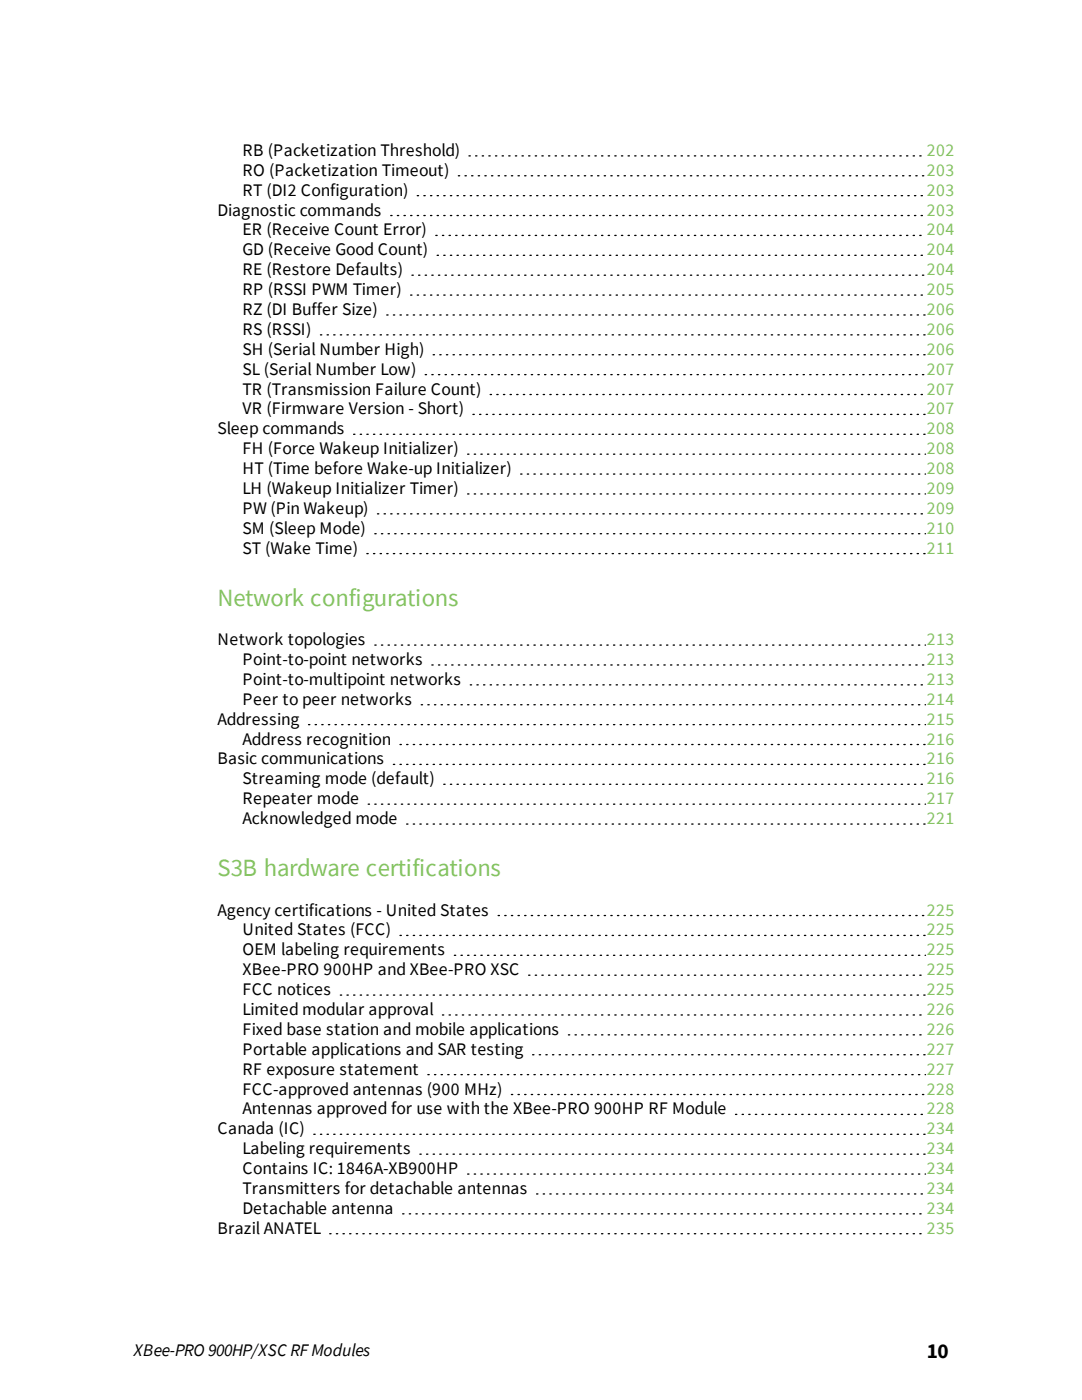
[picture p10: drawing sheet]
<svg xmlns="http://www.w3.org/2000/svg" width="216mm" height="279mm" viewBox="0 0 216 279" stroke-linecap="round" stroke-linejoin="round" font-family="sans-serif">
<defs><g id="words">
<g font-size="4.9" fill="#84c361">
<text x="43.4" y="120.9">Network configurations</text>
<text x="43.4" y="174.9">S3B hardware certifications</text>
</g>
<text font-size="4.2" x="184.9" y="271.1">10</text>
<g font-size="3.5">
<text x="48.4" y="31.1">RB (Packetization Threshold)</text>
<text x="48.4" y="35.1">RO (Packetization Timeout)</text>
<text x="48.4" y="39">RT (DI2 Configuration)</text>
<text x="43.4" y="43">Diagnostic commands</text>
<text x="48.4" y="47">ER (Receive Count Error)</text>
<text x="48.4" y="51">GD (Receive Good Count)</text>
<text x="48.4" y="54.9">RE (Restore Defaults)</text>
<text x="48.4" y="58.9">RP (RSSI PWM Timer)</text>
<text x="48.4" y="62.9">RZ (DI Buffer Size)</text>
<text x="48.4" y="66.8">RS (RSSI)</text>
<text x="48.4" y="70.8">SH (Serial Number High)</text>
<text x="48.4" y="74.8">SL (Serial Number Low)</text>
<text x="48.4" y="78.7">TR (Transmission Failure Count)</text>
<text x="48.4" y="82.7">VR (Firmware Version - Short)</text>
<text x="43.4" y="86.7">Sleep commands</text>
<text x="48.4" y="90.6">FH (Force Wakeup Initializer)</text>
<text x="48.4" y="94.6">HT (Time before Wake-up Initializer)</text>
<text x="48.4" y="98.6">LH (Wakeup Initializer Timer)</text>
<text x="48.4" y="102.5">PW (Pin Wakeup)</text>
<text x="48.4" y="106.5">SM (Sleep Mode)</text>
<text x="48.4" y="110.5">ST (Wake Time)</text>
<text x="43.4" y="128.7">Network topologies</text>
<text x="48.4" y="132.7">Point-to-point networks</text>
<text x="48.4" y="136.7">Point-to-multipoint networks</text>
<text x="48.4" y="140.6">Peer to peer networks</text>
<text x="43.4" y="144.6">Addressing</text>
<text x="48.4" y="148.6">Address recognition</text>
<text x="43.4" y="152.6">Basic communications</text>
<text x="48.4" y="156.5">Streaming mode (default)</text>
<text x="48.4" y="160.5">Repeater mode</text>
<text x="48.4" y="164.5">Acknowledged mode</text>
<text x="43.4" y="182.7">Agency certifications - United States</text>
<text x="48.4" y="186.7">United States (FCC)</text>
<text x="48.4" y="190.7">OEM labeling requirements</text>
<text x="48.4" y="194.6">XBee-PRO 900HP and XBee-PRO XSC</text>
<text x="48.4" y="198.6">FCC notices</text>
<text x="48.4" y="202.6">Limited modular approval</text>
<text x="48.4" y="206.5">Fixed base station and mobile applications</text>
<text x="48.4" y="210.5">Portable applications and SAR testing</text>
<text x="48.4" y="214.5">RF exposure statement</text>
<text x="48.4" y="218.4">FCC-approved antennas (900 MHz)</text>
<text x="43.4" y="226.4">Canada (IC)</text>
<text x="48.4" y="222.4">Antennas approved for use with the XBee-PRO 900HP RF Module</text>
<text x="48.4" y="230.3">Labeling requirements</text>
<text x="48.4" y="234.3">Contains IC: 1846A-XB900HP</text>
<text x="48.4" y="238.3">Transmitters for detachable antennas</text>
<text x="48.4" y="242.2">Detachable antenna</text>
<text x="43.4" y="246.2">Brazil ANATEL</text>
<text x="26.7" y="270.6">XBee-PRO 900HP/XSC RFModules</text>
</g>
<g font-size="3.5" fill="#84c361">
<text x="184.9" y="31.1">202</text>
<text x="184.9" y="35.1">203</text>
<text x="184.9" y="39">203</text>
<text x="184.9" y="43">203</text>
<text x="184.9" y="47">204</text>
<text x="184.9" y="51">204</text>
<text x="184.9" y="54.9">204</text>
<text x="184.9" y="58.9">205</text>
<text x="184.9" y="62.9">206</text>
<text x="184.9" y="66.8">206</text>
<text x="184.9" y="70.8">206</text>
<text x="184.9" y="74.8">207</text>
<text x="184.9" y="78.7">207</text>
<text x="184.9" y="82.7">207</text>
<text x="184.9" y="86.7">208</text>
<text x="184.9" y="90.6">208</text>
<text x="184.9" y="94.6">208</text>
<text x="184.9" y="98.6">209</text>
<text x="184.9" y="102.5">209</text>
<text x="184.9" y="106.5">210</text>
<text x="184.9" y="110.5">211</text>
<text x="184.9" y="128.7">213</text>
<text x="184.9" y="132.7">213</text>
<text x="184.9" y="136.7">213</text>
<text x="184.9" y="140.6">214</text>
<text x="184.9" y="144.6">215</text>
<text x="184.9" y="148.6">216</text>
<text x="184.9" y="152.6">216</text>
<text x="184.9" y="156.5">216</text>
<text x="184.9" y="160.5">217</text>
<text x="184.9" y="164.5">221</text>
<text x="184.9" y="182.7">225</text>
<text x="184.9" y="186.7">225</text>
<text x="184.9" y="190.7">225</text>
<text x="184.9" y="194.6">225</text>
<text x="184.9" y="198.6">225</text>
<text x="184.9" y="202.6">226</text>
<text x="184.9" y="206.5">226</text>
<text x="184.9" y="210.5">227</text>
<text x="184.9" y="214.5">227</text>
<text x="184.9" y="218.4">228</text>
<text x="184.9" y="222.4">228</text>
<text x="184.9" y="226.4">234</text>
<text x="184.9" y="230.3">234</text>
<text x="184.9" y="234.3">234</text>
<text x="184.9" y="238.3">234</text>
<text x="184.9" y="242.2">234</text>
<text x="184.9" y="246.2">235</text>
</g>
</g></defs>
<g fill="none" stroke="#000" stroke-width=".26" stroke-dasharray=".3 1.1">
<path d="M83.3 39h101.4M91.5 35.1h93.2M93.6 31.1h91.1M78 43h106.7M81.9 58.9h102.8M82.2 54.9h102.5M87 47h97.7M87.2 51h97.5M63.9 66.8h120.8M77.2 62.9h107.5M84.8 74.8h99.9M86.4 70.8h98.3"/>
<path d="M97.8 78.7h86.9M70.6 86.7h114.1M93.3 90.6h91.4M93.3 98.6h91.4M94.4 82.7h90.3M103.9 94.6h80.8M73.2 110.5h111.5M74.8 106.5h109.9M75.3 102.5h109.4M74.8 128.7h109.9M86.2 132.7h98.5M93.8 136.7h90.9"/>
<path d="M61.6 144.6h123.1M78.5 152.6h106.2M79.8 148.6h104.9M84.1 140.6h100.6M88.5 156.5h96.2M73.5 160.5h111.2M81.1 164.5h103.6M67.9 198.6h116.8M79.8 186.7h104.9M90.7 190.7h94M99.4 182.7h85.3M105.5 194.6h79.2"/>
<path d="M85.4 214.5h99.3M88.3 202.6h96.4M102 218.4h82.7M106.3 210.5h78.4M113.4 206.5h71.3M62.6 226.4h122.1M83.8 230.3h100.9M93.3 234.3h91.4M107.1 238.3h77.6M146.8 222.4h37.9M65.8 246.2h118.9M80.3 242.2h104.4"/>
</g>
<use href="#words"/>
</svg>
